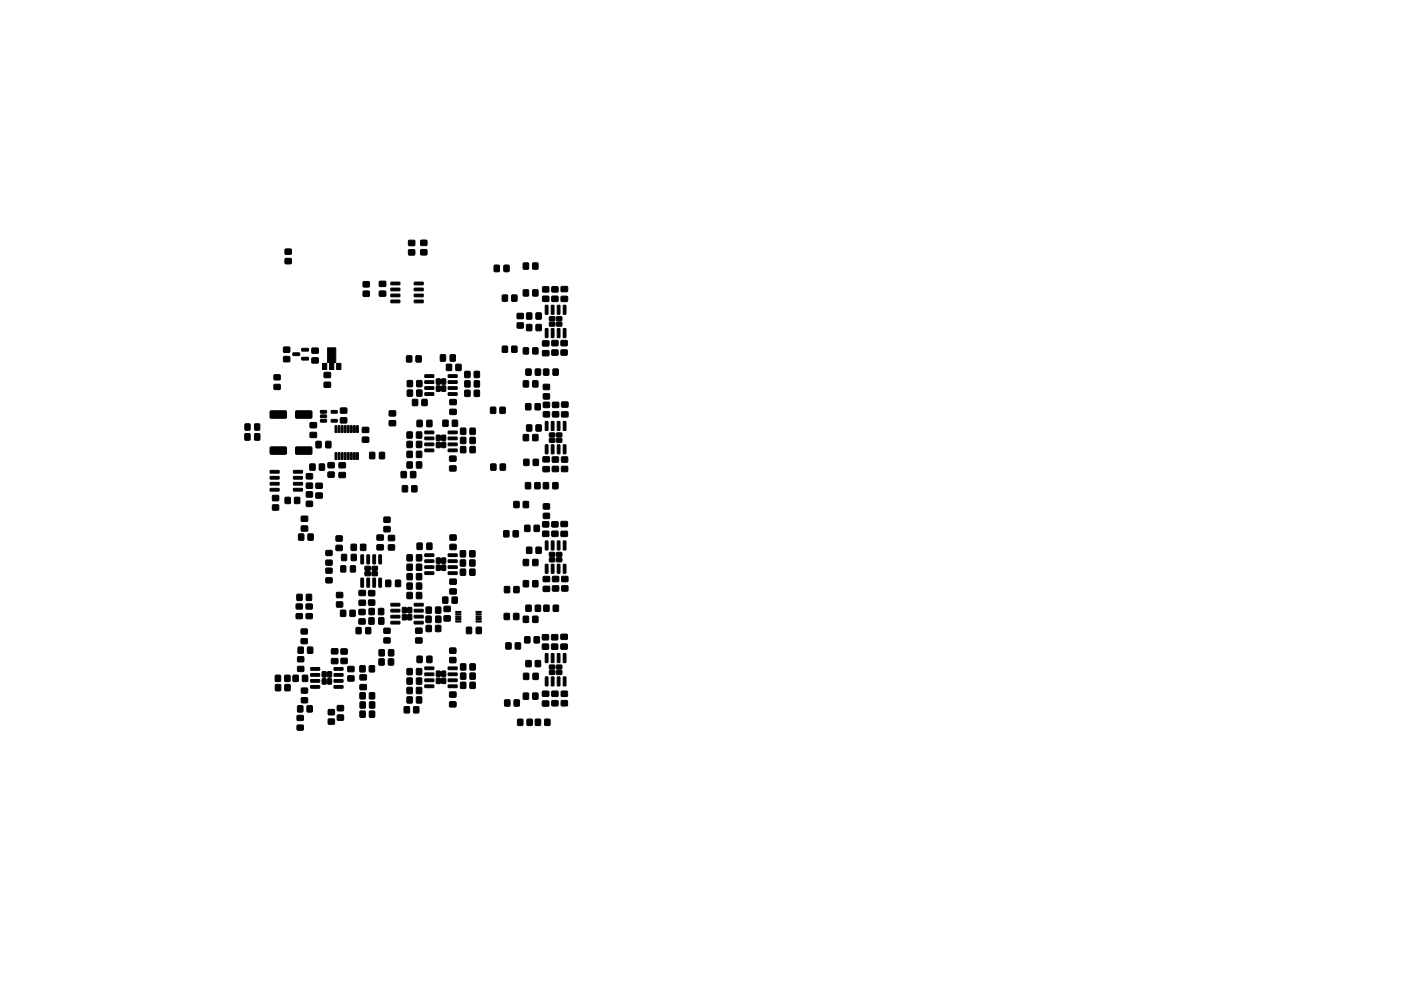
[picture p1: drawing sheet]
<svg xmlns="http://www.w3.org/2000/svg" width="297mm" height="210mm" viewBox="0 0 297 210" stroke-linecap="round" stroke-linejoin="round" font-family="sans-serif">
<g fill="#000" stroke="#000" stroke-width=".21">
<path d="M60.5 52.9h1.2v1h-1.2zM60.5 54.9h1.2v1h-1.2zM80.4 59.7h1.4v1h-1.4zM86.6 51h1.3v1.1h-1.3zM86.6 53h1.3v1.1h-1.3zM89.2 51h1.3v1.1h-1.3zM89.2 53h1.3v1.1h-1.3zM104.8 56.3h1v1.3h-1zM106.9 56.3h1v1.3h-1zM111 55.8h1v1.3h-1zM113 55.8h1v1.3h-1zM60.1 73.7h1.3v1h-1.3z"/>
<path d="M60.1 75.7h1.3v1h-1.3zM62.1 74.9h1.4v.5h-1.3zM64 73.9h1.3l.1 .5-1.4 .1zM64 75.8h1.3l.1 .5-1.4 .1zM66.1 73.9h1.4v1h-1.4zM66.1 76h1.4v1h-1.4zM68.4 77.1h.9v1.3h-.9zM68.7 79h1.4v1.1h-1.4zM69.5 73.8h1.7v3.1h-.4v1.5h-.9v-1.5h-.4zM71.4 77.1h.9v1.3h-.9zM77 61.8h1.3v1.1h-1.3zM77 59.8h1.3v1.1h-1.3z"/>
<path d="M80.4 61.8h1.4v1h-1.4zM82.9 63.7h1.8l.1 .5h-1.9zM82.9 62.4h1.8l.1 .5-1.9 .1zM82.9 61.2l1.8-.1 .1 .5-1.9 .1zM82.9 59.9h1.8l.1 .5h-1.9zM86.2 75.5h1.1v1.3h-1.1zM88.2 75.5h1.1v1.3h-1.1zM87.8 59.9h1.9v.5h-1.8zM87.8 61.2l1.9-.1v.5l-1.8 .1zM87.8 62.4h1.9v.5l-1.8 .1zM87.8 63.7h1.9v.5h-1.8zM90.1 79.5h1.8l.1 .5-1.9 .1z"/>
<path d="M93.4 75.3h1v1.3h-1zM95 79.5h1.9v.5l-1.8 .1zM94.7 77.3h1v1.3h-1zM95.5 75.3h1v1.3h-1zM96.7 77.3h1v1.3h-1zM98.6 78.8h1v1.3h-1zM100.6 78.8h1v1.3h-1zM106.5 62.6h1.1v1.3h-1.1zM106.5 73.5h1.1v1.2h-1.1zM108.5 62.6h1.1v1.3h-1.1zM108.5 73.5h1.1v1.2h-1.1zM109.7 68.5h1.2v1.1h-1.2z"/>
<path d="M109.7 66.5h1.2v1.1h-1.2zM111.5 78.3h1.1v1.3h-1.1zM111.7 68.9h1v1.2h-1zM111 61.5h1v1.3h-1zM111 73.8h1v1.3h-1zM111.7 66.4h1v1.3h-1zM113.5 78.3h1.1v1.3h-1.1zM113.7 68.9h1v1.2h-1zM113 61.5h1v1.3h-1zM113 73.8h1v1.3h-1zM113.7 66.4h1v1.3h-1zM115.1 62.9h1.2v1h-1.2z"/>
<path d="M115.1 60.9h1.2v1h-1.2zM115.6 64.8h.6l-.1 1.9-.5-.1zM115.6 69.7l.6 .1-.1 1.8h-.5zM115 72.3h1.4v1.1h-1.4zM115 74.4h1.4v1.1h-1.4zM115.3 78.3h1v1.3h-1zM117 62.9h1.3v1h-1.3zM117 60.9h1.3v1h-1.3zM116.9 64.8h.6l-.1 1.9-.5-.1zM116.9 69.7l.6 .1-.1 1.8h-.5zM116.5 67.2h1.1v.8h-1.1zM116.5 68.4h1.1v.8h-1.1z"/>
<path d="M117 72.3h1.3v1h-1.3zM117 74.3h1.3v1h-1.3zM117.3 78.3h1v1.3h-1zM118.2 64.8h.5l-.1 1.9-.5-.1zM118.2 69.7l.5 .1-.1 1.8h-.5zM118 67.2h1.1v.8h-1.1zM118 68.4h1.1v.8h-1.1zM119.4 64.8h.6l-.1 1.9-.5-.1zM119.4 69.7l.6 .1-.1 1.8h-.5zM119 72.3h1.2v1h-1.2zM119 74.3h1.2v1h-1.2zM119 60.8h1.3v1.1h-1.3z"/>
<path d="M119 62.9h1.3v1h-1.3zM51.9 92h1.1v1.4h-1.1zM52 90h1v1.2h-1zM54 90h1v1.2h-1zM54 92h1.1v1.4h-1.1zM57.3 99.8h1.8l.1 .5-1.9 .1zM57.3 94.9l3.3-.1 .1 .2v1.2l-.2 .2h-3.1l-.1-.3zM58.1 81.6h1.3v1h-1.3zM58.1 79.5h1.3v1.1h-1.3zM57.3 87.2h3.3l.1 .2v1.2l-.2 .1h-3.1l-.1-.2zM62.2 99.8h1.9v.5l-1.8 .1zM62.7 94.9l3.3-.1 .1 .2v1.2l-.2 .2h-3.1l-.1-.3z"/>
<path d="M65.7 98.5h1.1v1.2h-1.1zM62.7 87.2h3.3l.1 .2v1.2l-.2 .1h-3.1l-.1-.2zM65.8 89.7h1.3v1h-1.3zM65.8 91.8h1.3v1h-1.3zM67.7 98.5h1.1v1.2h-1.1zM68 89h1.2v.5l-1.2 .1zM68 88.1l1.2-.1v.5l-1.2 .1zM68 87.1h1.2v.5l-1.2 .1zM67 93.7h1.1v1.3h-1.1zM69.6 98.2h1.2v1h-1.2zM68.7 81.1h1.4v1.1h-1.4zM69.1 93.7h1v1.3h-1z"/>
<path d="M70.2 87.1h1.2l.1 .5-1.2 .1zM70.2 89h1.2l.1 .5-1.2 .1zM71.1 96.1h.3v1.4l-.4-.1zM71.1 90.3l.3 .1v1.4l-.4-.1zM71.7 96.1h.4l-.1 1.4-.3-.1zM71.7 90.3l.4 .1-.1 1.4-.3-.1zM72.4 96.1h.3v1.4l-.4-.1zM72.4 90.3l.3 .1v1.4l-.4-.1zM71.9 98.2h1.3v1h-1.3zM73 96.1h.4l-.1 1.4-.3-.1zM73 90.3l.4 .1-.1 1.4-.3-.1zM72.2 86.6h1.3v1h-1.3z"/>
<path d="M72.2 88.7h1.3v1h-1.3zM73.7 96.1h.3v1.4l-.4-.1zM73.7 90.3l.3 .1v1.4l-.4-.1zM74.3 96.1h.4l-.1 1.4-.3-.1zM74.3 90.3l.4 .1-.1 1.4-.3-.1zM75 96.1h.3v1.4l-.4-.1zM75 90.3l.3 .1v1.4l-.4-.1zM75.6 96.1h.4l-.1 1.4-.3-.1zM75.6 90.3l.4 .1-.1 1.4-.3-.1zM76.8 90.7h1.4v1h-1.4zM76.8 92.8h1.4v1h-1.4zM78.4 96h1v1.3h-1z"/>
<path d="M80.5 96h1v1.3h-1zM82.5 89.3h1.4v1h-1.4zM82.5 87.2h1.4v1h-1.4zM86.3 95.8h1.1v1.2h-1.1zM86.3 98h1.1v1.3h-1.1zM86.3 91.7h1.1v1.2h-1.1zM86.3 93.7h1.1v1.2h-1.1zM86.4 82.8h1v1.2h-1zM86.4 80.8h1v1.2h-1zM88.4 89.2h1.1v1.3h-1.1zM87.5 84.8h1v1.2h-1zM88.3 95.8h1.1v1.2h-1.1z"/>
<path d="M88.3 98h1.1v1.3h-1.1zM88.3 91.7h1.1v1.2h-1.1zM88.3 93.7h1.1v1.2h-1.1zM88.4 82.8h1v1.2h-1zM88.4 80.8h1v1.2h-1zM90.1 95.3h1.8l.1 .5h-1.9zM90.1 94h1.8l.1 .5-1.9 .1zM90.1 92.8l1.8-.1 .1 .5-1.9 .1zM90.1 91.5h1.8l.1 .5h-1.9zM90.1 83.3h1.8l.1 .5-1.9 .1zM90.1 82.1l1.8-.1 .1 .5-1.9 .1zM90.1 80.8h1.8l.1 .5-1.9 .1z"/>
<path d="M90.5 89.2h1.1v1.3h-1.1zM89.5 84.8h1v1.2h-1zM92.5 92.4h.8v1h-.8zM92.5 93.9h.8v1h-.8zM92.5 81.9h.8v1.1h-.8zM92.5 80.4h.8v1.1h-.8zM93.7 92.4h.8v1h-.8zM93.7 93.9h.8v1h-.8zM93.7 80.4h.8v1.1h-.8zM93.7 81.9h.8v1.1h-.8zM95 91.5h1.9v.5h-1.8zM95 92.8l1.9-.1v.5l-1.8 .1z"/>
<path d="M95 94h1.9v.5l-1.8 .1zM95 95.3h1.9v.5h-1.8zM95 80.8h1.9v.5l-1.8 .1zM95 82.1l1.9-.1v.5l-1.8 .1zM95 83.3h1.9v.5l-1.8 .1zM93.9 89.2h1.1v1.2h-1.1zM95.3 96.8h1.4v1h-1.4zM95.3 98.9h1.4v1h-1.4zM95.4 84.8h1.3v1h-1.3zM95.4 86.9h1.3v1h-1.3zM95.9 89.2h1.1v1.2h-1.1zM97.7 90.9h1v1.2h-1z"/>
<path d="M97.7 92.8h1v1.3h-1zM97.7 94.8h1v1.2h-1zM98.6 80.8h1v1.3h-1zM99.7 90.9h1v1.2h-1zM99.7 92.8h1v1.3h-1zM99.7 94.8h1v1.2h-1zM98.6 82.8h1v1.3h-1zM100.6 80.8h1v1.3h-1zM100.6 82.8h1v1.3h-1zM104 86.4h1.1v1.3h-1.1zM104.1 98.5h1v1.2h-1zM106 86.4h1.1v1.3h-1.1z"/>
<path d="M106.1 98.5h1v1.2h-1zM111 92.2h1v1.3h-1zM111 80.8h1v1.3h-1zM111.5 85.7h1v1.2h-1zM111.1 97.5h1v1.2h-1zM111.7 90.2h1v1.2h-1zM113 92.2h1v1.3h-1zM113 80.8h1v1.3h-1zM113.5 85.7h1v1.2h-1zM113.1 97.5h1v1.2h-1zM113.7 90.2h1v1.2h-1zM115.2 83.6h1.3v1h-1.3z"/>
<path d="M115.2 81.6h1.3v1h-1.3zM115.2 87.4h1.3v1h-1.3zM115.2 85.4h1.3v1h-1.3zM115.6 89.4l.6 .1-.1 1.8h-.5zM115.6 94.4h.6l-.1 1.9-.5-.1zM115.1 96.9h1.4v1.1h-1.4zM115.1 99h1.4v1.1h-1.4zM116.9 89.4l.6 .1-.1 1.8h-.5zM116.9 94.4h.6l-.1 1.9-.5-.1zM117.2 87.4h1.2v1h-1.2zM117.2 85.4h1.2v1h-1.2zM116.5 91.9h1.1v.8h-1.1z"/>
<path d="M116.5 93h1.1v.8h-1.1zM117.1 97h1.3v1h-1.3zM117.1 99h1.3v1h-1.3zM118.2 89.4l.5 .1-.1 1.8h-.5zM118.2 94.4h.5l-.1 1.9-.5-.1zM118 91.9h1.1v.8h-1.1zM118 93h1.1v.8h-1.1zM119.4 89.4l.6 .1-.1 1.8h-.5zM119.4 94.4h.6l-.1 1.9-.5-.1zM119.1 97h1.2v1h-1.2zM119.1 99h1.2v1h-1.2zM119.1 85.3h1.3v1.1h-1.3z"/>
<path d="M119.1 87.4h1.3v1h-1.3zM57.3 103.6h1.8l.1 .5-1.9 .1zM57.3 102.4l1.8-.1 .1 .5-1.9 .1zM57.3 101.1h1.8l.1 .5-1.9 .1zM57.8 105.1h1.3v1.1h-1.3zM57.8 107.1h1.3v1.1h-1.3zM60.5 105.5h1v1.3h-1zM62.2 101.1h1.9v.5l-1.8 .1zM62.2 102.4l1.9-.1v.5l-1.8 .1zM62.2 103.6h1.9v.5l-1.8 .1zM62.5 105.5h1v1.3h-1zM63.3 113.3h1.1v1.3h-1.1z"/>
<path d="M63.9 109.5h1.3v1.1h-1.3zM63.9 111.6h1.3v1.1h-1.3zM65 102.5h1.2v1.1h-1.2zM65 100.5h1.2v1.1h-1.2zM65.3 113.3h1.1v1.3h-1.1zM65 104.4h1.2v1h-1.2zM65 106.4h1.2v1h-1.2zM67 102.5h1.3v1.1h-1.3zM67 104.6h1.3v1.1h-1.3zM69.1 118.9h1.3v1h-1.3zM69.1 116.8h1.3v1h-1.3zM69.6 100.2h1.2v1h-1.2z"/>
<path d="M71.3 115.7h1.2v1.1h-1.2zM71.3 113.7h1.2v1.1h-1.2zM71.9 100.3h1.3v1h-1.3zM72.4 117.6h1.1v1.3h-1.1zM74.5 115.5h1v1.3h-1zM74.5 117.6h1v1.3h-1zM76.5 115.5h1v1.3h-1zM76.5 117.7l.6 .1-.1 1.8h-.5zM77.8 117.7l.6 .1-.1 1.8h-.5zM79.1 117.7l.5 .1-.1 1.8h-.5zM79.9 115.6h1.4v1h-1.4zM79.9 113.5h1.4v1.1h-1.4z"/>
<path d="M80.3 117.7l.6 .1-.1 1.8h-.5zM81.4 109.7h1.3v1.1h-1.3zM81.4 111.7h1.3v1.1h-1.3zM82.4 115.6h1.2v1.1h-1.2zM82.4 113.6h1.2v1.1h-1.2zM85.1 100.1h1v1.2h-1zM85.3 103.1h1.1v1.2h-1.1zM86.3 117.7h1.1v1.3h-1.1zM87.1 100.1h1v1.2h-1zM88.4 115.2h1.1v1.4h-1.1zM87.3 103.1h1.1v1.2h-1.1zM88.3 117.7h1.1v1.3h-1.1z"/>
<path d="M90.1 118.8h1.8l.1 .5-1.9 .1zM90.1 117.5h1.8l.1 .5-1.9 .1zM90.5 115.2h1.1v1.4h-1.1zM92.5 118.4h.8v1.1h-.8zM93.7 118.4h.8v1.1h-.8zM95 117.5h1.9v.5l-1.8 .1zM95 118.8h1.9v.5l-1.8 .1zM95.4 115.5h1.3v1.1h-1.3zM95.4 113.5h1.3v1.1h-1.3zM97.6 118.8h1.1v1.3h-1.1zM97.6 116.9h1.1v1.2h-1.1zM99.6 118.8h1.1v1.3h-1.1z"/>
<path d="M99.6 116.9h1.1v1.2h-1.1zM106.8 112.6h1.1v1.3h-1.1zM108.8 112.6h1.1v1.3h-1.1zM109 106.4h1v1.3h-1zM111.3 111.5h1v1.2h-1zM111.4 102.4h1.1v1.3h-1.1zM111 118.7h1v1.3h-1zM111 106.4h1v1.3h-1zM111.7 116.1h1v1.3h-1zM113.3 111.5h1v1.2h-1zM113.4 102.4h1.1v1.3h-1.1zM113 118.7h1v1.3h-1z"/>
<path d="M113.7 116.1h1v1.3h-1zM115.1 112.7h1.2v1.1h-1.2zM115.1 110.7h1.2v1.1h-1.2zM115.2 108.9h1.3v1.1h-1.3zM115.2 106.9h1.3v1.1h-1.3zM115.6 114.8h.6l-.1 1.9-.5-.1zM115.6 119.7l.6 .1-.1 1.8h-.5zM115.2 102.4h1.1v1.3h-1.1zM117 112.7h1.3v1.1h-1.3zM117 110.7h1.3v1.1h-1.3zM116.9 114.8h.6l-.1 1.9-.5-.1zM116.9 119.7l.6 .1-.1 1.8h-.5z"/>
<path d="M116.5 117.2h1.1v.8h-1.1zM116.5 118.4h1.1v.8h-1.1zM117.2 102.4h1.1v1.3h-1.1zM118.2 114.8h.5l-.1 1.9-.5-.1zM118.2 119.7l.5 .1-.1 1.8h-.5zM118 118.4h1.1v.8h-1.1zM118 117.2h1.1v.8h-1.1zM119.4 114.8h.6l-.1 1.9-.5-.1zM119.4 119.7l.6 .1-.1 1.8h-.5zM119 110.7h1.3v1h-1.3zM119 112.7h1.3v1.1h-1.3zM63 126.1h1v1.3h-1z"/>
<path d="M63.2 137.3h1.1v1.3h-1.1zM62.8 128.2h1.3v1h-1.3zM62.8 130.2h1.3v1h-1.3zM63.9 135.5h1.2v1h-1.2zM63.9 133.5h1.2v1h-1.2zM65 126.1h1v1.3h-1zM64.9 130.2h1.3v1h-1.3zM64.9 128.2h1.3v1h-1.3zM65.2 137.3h1.1v1.3h-1.1zM69.1 122.6h1.3v1h-1.3zM69.1 120.6h1.3v1h-1.3zM70.3 137.7h1.3v1h-1.3z"/>
<path d="M70.3 139.7h1.3v1.1h-1.3zM71.4 127.7h1.2v1.1h-1.2zM71.4 125.7h1.2v1.1h-1.2zM72.2 129.5h1.1v1.3h-1.1zM72.3 120.1h1v1.2h-1zM72.3 137.7h1.3v1.1h-1.3zM74.2 129.5h1.1v1.3h-1.1zM74.3 120.1h1v1.2h-1zM76.1 131.3h1.3v1.1h-1.3zM76.1 129.3h1.3v1.1h-1.3zM76.1 127.4h1.4v1h-1.4zM76.1 125.3h1.4v1h-1.4z"/>
<path d="M75.5 133.2h1v1.2h-1zM76.5 122.7h.6l-.1 1.9-.5-.1zM77.4 121.3h1.1v.8h-1.1zM77.4 120.2h1.1v.8h-1.1zM77.8 122.7h.6l-.1 1.9-.5-.1zM78.2 131.1h1.1v1.3h-1.1zM77.6 133.2h1v1.2h-1zM78.9 121.3h1.1v.8h-1.1zM78.9 120.2h1.1v.8h-1.1zM79.1 122.7h.5l-.1 1.9-.5-.1zM78.2 125.3h1.2v1.1h-1.2zM78.2 127.3h1.2v1.1h-1.2z"/>
<path d="M78.3 129.1h1v1.3h-1zM80.3 131.1h1.1v1.3h-1.1zM80.4 139.8h1v1.3h-1zM80.3 122.7h.6l-.1 1.9-.5-.1zM80.3 129.1h1v1.3h-1zM80.4 137.9h1.1v1.2h-1.1zM81.4 135.4h1.3v1h-1.3zM81.4 133.3h1.3v1h-1.3zM81.8 123.1h1v1.3h-1zM82.4 139.8h1v1.3h-1zM82.4 137.9h1.1v1.2h-1.1zM83.9 123.1h1v1.3h-1z"/>
<path d="M82.9 131.8h1.8l.1 .5-1.9 .1zM82.9 130.6l1.8-.1 .1 .5-1.9 .1zM82.9 129.3h1.8l.1 .5-1.9 .1zM82.9 128h1.8l.1 .5-1.9 .1zM85.3 128.9h.8v1.1h-.8zM85.3 130.4h.8v1.1h-.8zM86.3 125.7h1.1v1.3h-1.1zM86.5 128.9h.8v1.1h-.8zM86.5 130.4h.8v1.1h-.8zM86.3 121.7h1.1v1.3h-1.1zM86.3 119.7h1.1v1.3h-1.1zM86.3 123.7h1.1v1.3h-1.1z"/>
<path d="M88.3 125.7h1.1v1.3h-1.1zM88.1 135.4h1.4v1h-1.4zM88.1 133.3h1.4v1h-1.4zM88.4 139.2h1.1v1.4h-1.1zM88.3 121.7h1.1v1.3h-1.1zM88.3 119.7h1.1v1.3h-1.1zM88.3 123.7h1.1v1.3h-1.1zM87.8 128h1.9v.5l-1.8 .1zM87.8 129.3h1.9v.5l-1.8 .1zM87.8 130.6l1.9-.1v.5l-1.8 .1zM87.8 131.8h1.9v.5l-1.8 .1zM90.1 121.3h1.8l.1 .5-1.9 .1z"/>
<path d="M90.1 120.1l1.8-.1 .1 .5-1.9 .1zM90.3 130.7h1.1v1.4h-1.1zM90.4 132.7h1v1.3h-1zM90.5 139.2h1.1v1.4h-1.1zM90.4 128.8h1v1.3h-1zM92.4 132.7h1v1.3h-1zM92.4 130.7h1.1v1.4h-1.1zM92.5 119.9h.8v1.1h-.8zM92.4 128.8h1v1.3h-1zM93.7 119.9h.8v1.1h-.8zM93.9 126.7h1v1.3h-1zM94.2 130.7h1.2v1h-1.2z"/>
<path d="M94.2 128.7h1.2v1h-1.2zM95 120.1l1.9-.1v.5l-1.8 .1zM95 121.3h1.9v.5l-1.8 .1zM95.4 137.5h1.2v1.1h-1.2zM95.9 126.7h1v1.3h-1zM95.4 122.9h1.3v1h-1.3zM95.4 125h1.3v1h-1.3zM96.6 131.7h1.1v.3h-1.1zM96.6 131.2h1.1v.3h-1.1zM96.6 130.7h1.1v.3h-1.1zM96.6 130.2h1.1v.3h-1.1zM96.6 129.7h1.1v.3h-1.1z"/>
<path d="M97.6 120.8h1.1v1.2h-1.1zM99.6 120.8h1.1v1.2h-1.1zM98.9 133.1h1.1v1.3h-1.1zM100.9 129.7h1.1v.3h-1.1zM100.9 130.2h1.1v.3h-1.1zM100.9 130.7h1.1v.3h-1.1zM100.9 131.2h1.1v.3h-1.1zM100.9 131.7h1.1v.3h-1.1zM101 133.1h1v1.3h-1zM107 124.5h1v1.2h-1zM107.3 136.4h1v1.3h-1zM106.9 130.2h1.1v1.2h-1.1z"/>
<path d="M109 124.5h1v1.2h-1zM109.3 136.4h1v1.3h-1zM108.9 130.2h1.1v1.2h-1.1zM111 123.2h1v1.3h-1zM111.5 128.4h1.1v1.3h-1.1zM111 130.8h1v1.2h-1zM111.3 135.1h1v1.3h-1zM113 123.2h1v1.3h-1zM113.5 128.4h1.1v1.3h-1.1zM113 130.8h1v1.2h-1zM113.3 135.1h1v1.3h-1zM115 136.7h1.3v1h-1.3z"/>
<path d="M115 134.7h1.3v1h-1.3zM115.6 138.7h.6l-.1 1.9-.5-.1zM115.2 122.3h1.3v1.1h-1.3zM115.2 124.4h1.3v1.1h-1.3zM115.3 128.4h1.1v1.3h-1.1zM117 136.7h1.2v1h-1.2zM117 134.7h1.2v1h-1.2zM116.9 138.7h.6l-.1 1.9-.5-.1zM117.2 122.3h1.2v1.1h-1.2zM117.2 124.3h1.2v1.1h-1.2zM117.3 128.4h1.1v1.3h-1.1zM118.2 138.7h.5l-.1 1.9-.5-.1z"/>
<path d="M119.4 138.7h.6l-.1 1.9-.5-.1zM118.9 134.6h1.4v1h-1.4zM118.9 136.7h1.4v1h-1.4zM119.1 122.3h1.3v1.1h-1.3zM119.1 124.3h1.3v1.1h-1.3zM58.4 143.3h1.1v1.3h-1.1zM58.4 145.3h1.1v1.2h-1.1zM60.4 143.3h1.1v1.3h-1.1zM60.4 145.3h1.1v1.2h-1.1zM62.1 143.3h1.1v1.3h-1.1zM63.1 149.8h1.1v1.2h-1.1zM63.1 141.4h1.3v1h-1.3z"/>
<path d="M63.1 139.4h1.3v1h-1.3zM64.1 143.3h1.1v1.3h-1.1zM63 151.8h1.3v1h-1.3zM63 153.9h1.3v1h-1.3zM63.9 146h1.3v1h-1.3zM63.9 148.1h1.3v1h-1.3zM65.1 149.8h1.1v1.2h-1.1zM65.9 145.5l1.8-.1 .1 .5-1.9 .1zM65.9 144.2h1.8l.1 .5h-1.9zM65.9 142.9h1.8l.1 .5-1.9 .1zM65.9 141.7l1.8-.1 .1 .5-1.9 .1zM68.3 144h.8v1.1h-.8z"/>
<path d="M68.3 142.5h.8v1.1h-.8zM69.5 142.5h.8v1.1h-.8zM69.5 144h.8v1.1h-.8zM69.6 150.6h1.3v1h-1.3zM69.6 152.6h1.3v1h-1.3zM71.5 151.7h1.3v1.1h-1.3zM71.5 149.7h1.3v1.1h-1.3zM72.3 139.7h1.3v1.1h-1.3zM70.8 141.7l1.9-.1v.5l-1.8 .1zM70.8 142.9h1.9v.5l-1.8 .1zM70.8 144.2h1.9v.5h-1.8zM70.8 145.5l1.9-.1v.5l-1.8 .1z"/>
<path d="M73.8 143.4h1.2v1.1h-1.2zM73.8 141.4h1.2v1.1h-1.2zM76.3 147h1.1v1.3h-1.1zM76.3 150.9h1.1v1.3h-1.1zM76.4 148.9h1v1.3h-1zM76.3 145.3h1.4v1h-1.4zM76.3 143.2h1.4v1h-1.4zM76.3 141.3h1.1v1.2h-1.1zM78.3 147h1.1v1.3h-1.1zM78.3 150.9h1.1v1.3h-1.1zM78.4 148.9h1v1.3h-1zM78.3 141.3h1.1v1.2h-1.1z"/>
<path d="M85.7 150h1.1v1.2h-1.1zM86.3 143.9h1.1v1.2h-1.1zM86.3 141.9h1.1v1.2h-1.1zM86.3 145.9h1.1v1.2h-1.1zM86.3 147.9h1.1v1.2h-1.1zM87.7 150h1.1v1.2h-1.1zM88.3 143.9h1.1v1.2h-1.1zM88.3 141.9h1.1v1.2h-1.1zM88.3 145.9h1.1v1.2h-1.1zM88.3 147.9h1.1v1.2h-1.1zM90.1 145.3h1.8l.1 .5-1.9 .1zM90.1 144.1l1.8-.1 .1 .5-1.9 .1z"/>
<path d="M90.1 142.8h1.8l.1 .5-1.9 .1zM90.1 141.5h1.8l.1 .5-1.9 .1zM92.5 143.9h.8v1.1h-.8zM92.5 142.4h.8v1.1h-.8zM93.7 142.4h.8v1.1h-.8zM93.7 143.9h.8v1.1h-.8zM95 141.5h1.9v.5l-1.8 .1zM95 142.8h1.9v.5l-1.8 .1zM95 144.1l1.9-.1v.5l-1.8 .1zM95 145.3h1.9v.5l-1.8 .1zM95.4 139.5h1.2v1.1h-1.2zM95.3 146.8h1.4v1.1h-1.4z"/>
<path d="M95.3 148.9h1.4v1.1h-1.4zM97.7 144.8h1v1.2h-1zM97.7 142.8h1v1.3h-1zM97.7 140.9h1v1.2h-1zM99.7 144.8h1v1.2h-1zM99.7 142.8h1v1.3h-1zM99.7 140.9h1v1.2h-1zM107 148.5h1.1v1.3h-1.1zM109 148.5h1.1v1.3h-1.1zM109.8 152.6h1v1.3h-1zM111 147.1h1v1.2h-1zM111.5 140.2h1.1v1.2h-1.1z"/>
<path d="M111.8 152.6h1v1.3h-1zM111 142.9h1.1v1.2h-1.1zM113 147.1h1v1.2h-1zM113.5 140.2h1.1v1.2h-1.1zM113 142.9h1.1v1.2h-1.1zM113.5 152.6h1.1v1.3h-1.1zM115.6 143.6l.6 .1-.1 1.8h-.5zM115 146.7h1.3v1h-1.3zM115 148.7h1.3v1.1h-1.3zM115.5 152.6h1.1v1.3h-1.1zM116.9 143.6l.6 .1-.1 1.8h-.5zM116.5 142.3h1.1v.8h-1.1z"/>
<path d="M116.5 141.1h1.1v.8h-1.1zM117 146.7h1.3v1h-1.3zM117 148.7h1.3v1h-1.3zM118.2 143.6l.5 .1-.1 1.8h-.5zM118 141.1h1.1v.8h-1.1zM118 142.3h1.1v.8h-1.1zM119.4 143.6l.6 .1-.1 1.8h-.5zM119 146.7h1.3v1h-1.3zM119 148.7h1.3v1h-1.3z"/>
</g>
</svg>
